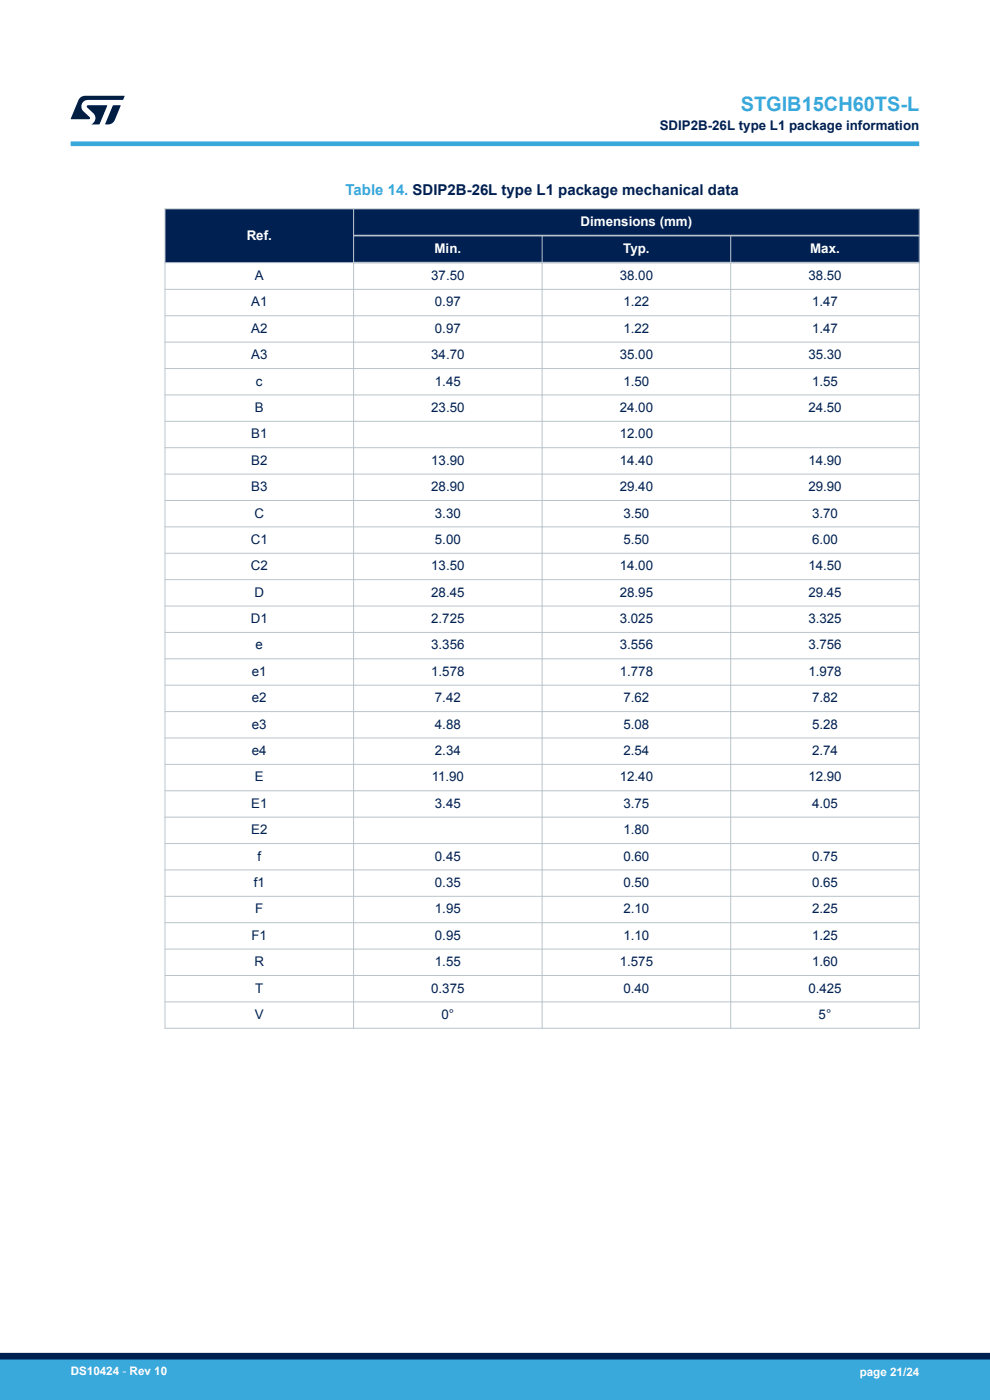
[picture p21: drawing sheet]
<svg xmlns="http://www.w3.org/2000/svg" width="210mm" height="297mm" viewBox="0 0 210 297" stroke-linecap="round" stroke-linejoin="round" font-family="sans-serif">
<defs><g id="words">
<text font-size="4.2" fill="#39a9dc" x="157.1" y="23.5">STGIB15CH60TS-L</text>
<text font-size="3.2" fill="#39a9dc" x="73.3" y="41.3">Table 14. SDIP2B-26L type L1 package mechanical data</text>
<g font-size="2.8" fill="#002052">
<text x="140" y="27.5">SDIP2B-26L type L1 package information</text>
<text x="54.1" y="59.4">A</text>
<text x="91.5" y="59.4">37.50</text>
<text x="131.5" y="59.4">38.00</text>
<text x="171.5" y="59.4">38.50</text>
<text x="53.3" y="65">A1</text>
<text x="92.3" y="65">0.97</text>
<text x="132.3" y="65">1.22</text>
<text x="172.3" y="65">1.47</text>
<text x="53.3" y="70.6">A2</text>
<text x="92.3" y="70.6">0.97</text>
<text x="132.3" y="70.6">1.22</text>
<text x="172.3" y="70.6">1.47</text>
<text x="53.3" y="76.2">A3</text>
<text x="91.5" y="76.2">34.70</text>
<text x="131.5" y="76.2">35.00</text>
<text x="171.5" y="76.2">35.30</text>
<text x="54.3" y="81.8">c</text>
<text x="92.3" y="81.8">1.45</text>
<text x="132.3" y="81.8">1.50</text>
<text x="172.3" y="81.8">1.55</text>
<text x="54.1" y="87.4">B</text>
<text x="91.5" y="87.4">23.50</text>
<text x="131.5" y="87.4">24.00</text>
<text x="171.5" y="87.4">24.50</text>
<text x="53.3" y="93">B1</text>
<text x="131.5" y="93">12.00</text>
<text x="53.3" y="98.6">B2</text>
<text x="91.5" y="98.6">13.90</text>
<text x="131.5" y="98.6">14.40</text>
<text x="171.5" y="98.6">14.90</text>
<text x="53.3" y="104.2">B3</text>
<text x="91.5" y="104.2">28.90</text>
<text x="131.5" y="104.2">29.40</text>
<text x="171.5" y="104.2">29.90</text>
<text x="54" y="109.8">C</text>
<text x="92.3" y="109.8">3.30</text>
<text x="132.3" y="109.8">3.50</text>
<text x="172.3" y="109.8">3.70</text>
<text x="53.2" y="115.4">C1</text>
<text x="92.3" y="115.4">5.00</text>
<text x="132.3" y="115.4">5.50</text>
<text x="172.3" y="115.4">6.00</text>
<text x="53.2" y="121">C2</text>
<text x="91.5" y="121">13.50</text>
<text x="131.5" y="121">14.00</text>
<text x="171.5" y="121">14.50</text>
<text x="54" y="126.6">D</text>
<text x="91.5" y="126.6">28.45</text>
<text x="131.5" y="126.6">28.95</text>
<text x="171.5" y="126.6">29.45</text>
<text x="53.2" y="132.2">D1</text>
<text x="54.2" y="137.8">e</text>
<text x="91.5" y="132.2">2.725</text>
<text x="91.5" y="137.8">3.356</text>
<text x="131.5" y="132.2">3.025</text>
<text x="131.5" y="137.8">3.556</text>
<text x="171.5" y="132.2">3.325</text>
<text x="171.5" y="137.8">3.756</text>
<text x="53.4" y="143.4">e1</text>
<text x="91.5" y="143.4">1.578</text>
<text x="131.5" y="143.4">1.778</text>
<text x="171.5" y="143.4">1.978</text>
<text x="53.4" y="149">e2</text>
<text x="92.3" y="149">7.42</text>
<text x="132.3" y="149">7.62</text>
<text x="172.3" y="149">7.82</text>
<text x="53.4" y="154.6">e3</text>
<text x="92.3" y="154.6">4.88</text>
<text x="132.3" y="154.6">5.08</text>
<text x="172.3" y="154.6">5.28</text>
<text x="53.4" y="160.2">e4</text>
<text x="92.3" y="160.2">2.34</text>
<text x="132.3" y="160.2">2.54</text>
<text x="172.3" y="160.2">2.74</text>
<text x="54.1" y="165.8">E</text>
<text x="91.6" y="165.8">11.90</text>
<text x="131.5" y="165.8">12.40</text>
<text x="171.5" y="165.8">12.90</text>
<text x="53.3" y="171.4">E1</text>
<text x="92.3" y="171.4">3.45</text>
<text x="132.3" y="171.4">3.75</text>
<text x="172.3" y="171.4">4.05</text>
<text x="53.3" y="177">E2</text>
<text x="132.3" y="177">1.80</text>
<text x="54.6" y="182.6">f</text>
<text x="92.3" y="182.6">0.45</text>
<text x="132.3" y="182.6">0.60</text>
<text x="172.3" y="182.6">0.75</text>
<text x="53.8" y="188.2">f1</text>
<text x="92.3" y="188.2">0.35</text>
<text x="132.3" y="188.2">0.50</text>
<text x="172.3" y="188.2">0.65</text>
<text x="54.1" y="193.8">F</text>
<text x="92.3" y="193.8">1.95</text>
<text x="132.3" y="193.8">2.10</text>
<text x="172.3" y="193.8">2.25</text>
<text x="53.4" y="199.4">F1</text>
<text x="92.3" y="199.4">0.95</text>
<text x="132.3" y="199.4">1.10</text>
<text x="172.3" y="199.4">1.25</text>
<text x="54" y="205">R</text>
<text x="92.3" y="205">1.55</text>
<text x="131.5" y="205">1.575</text>
<text x="172.3" y="205">1.60</text>
<text x="54.1" y="210.6">T</text>
<text x="91.5" y="210.6">0.375</text>
<text x="132.3" y="210.6">0.40</text>
<text x="171.5" y="210.6">0.425</text>
<text x="54.1" y="216.2">V</text>
<text x="93.7" y="216.2">0°</text>
<text x="173.7" y="216.2">5°</text>
</g>
<g font-size="2.8" fill="#fff">
<text x="123.2" y="47.9">Dimensions (mm)</text>
<text x="52.3" y="50.8">Ref.</text>
<text x="92.2" y="53.7">Min.</text>
<text x="132.2" y="53.7">Typ.</text>
<text x="171.9" y="53.7">Max.</text>
</g>
<g font-size="2.5" fill="#fff">
<text x="15" y="291.6">DS10424 - Rev 10</text>
<text x="182.4" y="291.9">page 21/24</text>
</g>
</g></defs>
<g fill="#002052">
<path d="M35 44.3h160v11.4h-160z" fill-rule="evenodd"/>
<path d="M35 44.3h160v5.7h-160z" fill-rule="evenodd"/>
<path d="M35.1 44.4h39.8v11.2h-39.8z" fill-rule="evenodd"/>
<path d="M75.1 50.2h39.8v5.3h-39.8z" fill-rule="evenodd"/>
<path d="M115.1 50.2h39.8v5.3h-39.8z" fill-rule="evenodd"/>
<path d="M155.1 50.2h39.8v5.3h-39.8z" fill-rule="evenodd"/>
</g>
<g fill="none" stroke="#b9c4ca" stroke-width=".21">
<path d="M34.9 44.3h160.2M34.9 55.7h40.2M35 44.2v174M75 44.2v174M115 50v168.2M155 50v168.2M195 44.2v174M34.9 61.4h160.2M34.9 67h160.2M34.9 72.6h160.2M34.9 78.2h160.2M34.9 83.8h160.2"/>
<path d="M34.9 89.4h160.2M34.9 95h160.2M34.9 100.6h160.2M34.9 106.2h160.2M34.9 111.8h160.2M34.9 117.4h160.2M34.9 123h160.2M34.9 128.6h160.2M34.9 134.2h160.2M34.9 139.8h160.2M34.9 145.4h160.2M34.9 151h160.2"/>
<path d="M34.9 156.6h160.2M34.9 162.2h160.2M34.9 167.8h160.2M34.9 173.4h160.2M34.9 179h160.2M34.9 184.6h160.2M34.9 190.1h160.2M34.9 195.7h160.2M34.9 201.3h160.2M34.9 206.9h160.2M34.9 212.5h160.2M34.9 218.1h160.2"/>
</g>
<path d="M75 50h120.1M75 55.7h120.1" fill="none" stroke="#b9c4ca" stroke-width=".35"/>
<path d="M15 30.5h180" fill="none" stroke="#39a9dc" stroke-width="1"/>
<g fill="#001e41">
<path d="M17.1 20.7l.9-.4 8.4 .1-.3 .8h-7.4a1.4 1.4 0 0 0-1.3 .8 1.4 1.4 0 0 0 .2 1.5l1.4 1.3v.4l-4 .1 1.6-4.1z"/>
<path d="M24 22.4h1.6l-1.3 3.1a1.54 1.54 0 0 1-1.4 .9l-.6-.1z"/>
<path d="M18.5 22.4h4.2l-1.6 4h-1.7a1.48 1.48 0 0 0 .4-2.4l-1.3-1.2z"/>
</g>
<g fill="#39a9dc">
<path d="M0 288.4h210v8.6h-210z" fill-rule="evenodd"/>
<path d="M-.1 288.4h210.2v4.4h-210.2z" fill-rule="evenodd"/>
</g>
<path d="M0 287.7h210" fill="none" stroke="#002052" stroke-width="1.4"/>
<use href="#words"/>
</svg>
